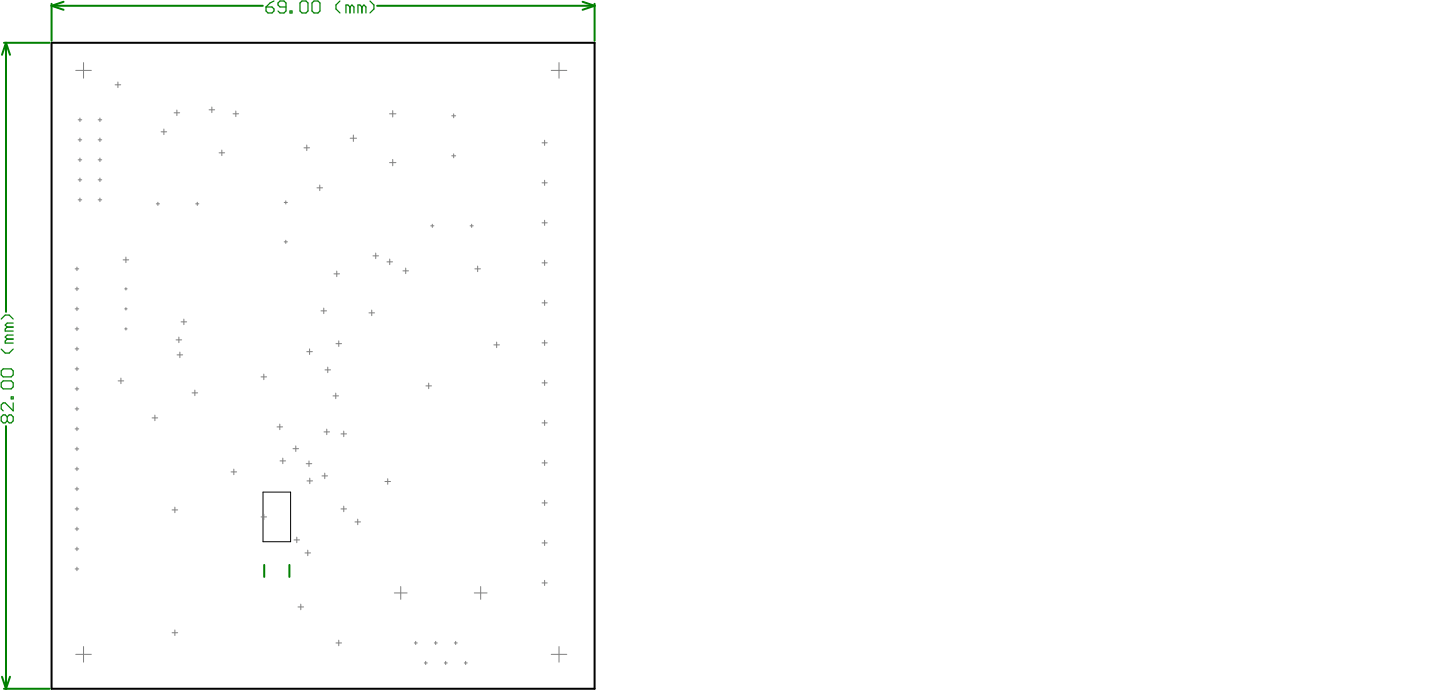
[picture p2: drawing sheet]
<svg xmlns="http://www.w3.org/2000/svg" width="616mm" height="292mm" viewBox="0 0 616 292" stroke-linecap="round" stroke-linejoin="round" font-family="sans-serif">
<path d="M111.3 208h11.7v21h-11.7z" fill="none" stroke="#000" stroke-width=".42"/>
<path d="M21.8 18.1h229.8v273.1h-229.8z" fill="none" stroke="#000" stroke-width=".85"/>
<g fill="none" stroke="#008000" stroke-width=".85">
<path d="M1.7 18.1h19.3M2.5 18.1l1.7 5.1M2.5 18.1l-1.7 5.1M2.5 18.1v113.7M21.8 1.6v15.6M21.8 2.4l5.1 1.7M21.8 2.4h89.4M26.9 .8l-5.1 1.6M159.6 2.4h92M246.5 .8l5.1 1.6M251.6 1.6v15.6M251.6 2.4l-5.1 1.7"/>
<path d="M2.5 180.1v111.1M111.8 238.8v5.1M122.4 238.8v5.1M.8 286.1l1.7 5.1M1.7 291.2h19.3M4.2 286.1l-1.7 5.1"/>
</g>
<g fill="none" stroke="#008000" stroke-width=".51">
<path d="M112.5 3h2.6l.8 .8v.8l-.8 .9h-1.7l-.9-.9zM115.9 .4l-1.7 .9-1.7 1.7M121 3h-2.5l-.9-.9v-.8l.9-.9h1.7l.8 .9v3.3l-.8 .9h-1.7l-.9-.9M122.7 4.6h.8v.9h-.8zM127.8 .4h1.7l.8 .9v3.3l-.8 .9h-1.7l-.9-.9v-3.3zM132.8 .4h1.7l.9 .9v3.3l-.9 .9h-1.7l-.8-.9v-3.3zM143.8 .4l-1.7 1.7v1.7l1.7 1.7M148.1 3l-.9-.9h-.8v3.4M148.1 3v2.5M148.1 3l.8-.9 .9 .9v2.5M153.1 3l-.8-.9h-.9v3.4M153.1 3v2.5"/>
<path d="M153.1 3l.9-.9 .8 .9v2.5M156.5 .4l1.7 1.7v1.7l-1.7 1.7M.5 134.9l1.7-1.7h1.7l1.7 1.7M3 138.3l-.8 .8v.9h3.4M3 138.3h2.6M5.6 136.6h-2.6l-.8 .8 .8 .9M.5 147.6l1.7 1.7h1.7l1.7-1.7M1.4 155.9h3.3l.9 .9v1.7l-.9 .8h-3.3l-.9-.8v-1.7zM3 143.3l-.8 .9v.8h3.4M3 143.3h2.6M5.6 141.6h-2.6l-.8 .9 .8 .8M1.4 161h3.3l.9 .9v1.6l-.9 .9h-3.3l-.9-.9v-1.6z"/>
<path d="M3 176.2l-.8-.8h-.8l-.9 .8v1.7l.9 .9h.8l.8-.9M3 176.2l.9-.8h.8l.9 .8v1.7l-.9 .9h-.8l-.9-.9M3 176.2v1.7M4.7 167.8h.9v.8h-.9zM5.6 170.3v3.4l-3.4-3.4h-.8l-.9 .9v1.6l.9 .9"/>
</g>
<g fill="none" stroke="#808080" stroke-width=".42">
<path d="M32 29.8h6.6M35.3 26.5v6.6M48.7 35.8h2.4M49.9 34.7v2.3M233.2 29.8h6.6M236.5 26.5v6.6M33.1 50.6h1.5M33.1 59.1h1.5M33.8 49.9v1.5M33.8 58.3v1.6M41.5 50.6h1.5M41.5 59.1h1.5"/>
<path d="M42.3 49.9v1.5M42.3 58.3v1.6M68.2 55.7h2.3M69.3 54.5v2.4M73.7 47.7h2.3M74.8 46.5v2.4M88.4 46.4h2.4M89.6 45.2v2.4M98.6 48.1h2.4M99.8 46.9v2.4M148.1 58.4h2.8M149.5 57.1v2.7"/>
<path d="M164.8 48.1h2.7M166.2 46.8v2.7M191.1 49h1.7M192 48.1v1.7M230.4 59.3v2.2M33.1 67.6h1.5M33.1 76h1.5M33.8 66.8v1.5M33.8 75.3v1.5M41.5 67.6h1.5M41.5 76h1.5M42.3 66.8v1.5"/>
<path d="M42.3 75.3v1.5M92.7 64.6h2.3M93.9 63.4v2.4M128.6 62.5h2.4M129.8 61.3v2.4M134.1 79.4h2.4M135.3 78.2v2.4M164.8 68.7h2.7M166.2 67.4v2.7M191.1 65.9h1.7M192 65v1.7M229.3 77.3h2.2"/>
<path d="M229.3 60.4h2.2M230.4 76.2v2.2M33.1 84.5h1.5M33.8 83.7v1.5M41.5 84.5h1.5M42.3 83.7v1.5M66.1 86.2h1.4M66.8 85.5v1.3M82.8 86.2h1.3M83.5 85.5v1.3M120.2 85.6h1.4M120.9 84.9v1.4"/>
<path d="M182.2 95.5h1.4M182.9 94.8v1.3M198.9 95.5h1.3M199.6 94.8v1.3M229.3 94.2h2.2M230.4 93.1v2.2M31.8 113.7h1.5M32.6 112.9v1.5M52.1 109.8h2.4M53.3 108.7v2.3M120.2 102.2h1.4M120.9 101.6v1.3"/>
<path d="M141.3 115.8h2.4M142.5 114.6v2.3M157.8 108.2h2.4M159 107v2.3M163.7 110.7h2.4M164.9 109.5v2.4M170.5 114.5h2.3M171.7 113.3v2.4M200.9 113.7h2.4M202.1 112.5v2.3M229.3 111.1h2.2M230.4 110v2.2"/>
<path d="M31.8 139h1.5M31.8 130.6h1.5M31.8 122.1h1.5M32.6 121.3v1.6M32.6 129.8v1.5M32.6 138.3v1.5M52.8 139h1M52.8 130.6h1M52.8 122.1h1M53.3 121.6v1M53.3 130.1v1M53.3 138.5v1"/>
<path d="M76.6 136.1h2.4M77.8 134.9v2.3M135.8 131.4h2.4M137 130.2v2.4M156.1 132.3h2.4M157.3 131.1v2.3M229.3 128h2.2M230.4 126.9v2.2M31.8 155.9h1.5M31.8 147.5h1.5M32.6 146.7v1.5M32.6 155.2v1.5"/>
<path d="M51.2 159.8v2.4M74.5 143.7h2.4M74.9 150h2.4M75.7 142.5v2.4M76.1 148.8v2.4M110.4 159.3h2.4M111.6 158.1v2.4M129.8 148.7h2.4M131 147.5v2.3M137.5 156.4h2.4M138.7 155.2v2.3M142.1 145.3h2.4"/>
<path d="M143.3 144.1v2.4M208.9 145.8h2.4M210.1 144.6v2.4M229.3 144.9h2.2M230.4 143.8v2.2M31.8 172.8h1.5M31.8 164.4h1.5M32.6 163.6v1.6M32.6 172.1v1.5M50 161h2.3M64.4 176.7h2.3M65.5 175.5v2.3"/>
<path d="M81.3 166.1h2.3M82.4 164.9v2.4M118.4 179.3v2.3M140.9 167.4h2.3M142.1 166.2v2.3M180.2 163.1h2.4M181.4 161.9v2.4M229.3 178.8h2.2M229.3 161.9h2.2M230.4 160.8v2.2M230.4 177.7v2.2M31.8 189.8h1.5"/>
<path d="M31.8 181.3h1.5M31.8 198.2h1.5M32.6 180.5v1.6M32.6 189v1.5M32.6 197.5v1.5M97.8 199.5h2.3M98.9 198.3v2.4M117.2 180.5h2.4M118.5 194.8h2.3M119.7 193.7v2.3M124 189.7h2.3M125.1 188.5v2.4"/>
<path d="M129.5 196h2.4M130.7 194.8v2.4M137.1 182.6h2.3M137.4 200v2.4M138.3 181.4v2.4M144.3 183.4h2.3M145.4 182.2v2.4M229.3 195.7h2.2M230.4 194.6v2.2M31.8 215.1h1.5M31.8 206.7h1.5M32.6 205.9v1.5"/>
<path d="M32.6 214.4v1.5M72.8 215.6h2.4M74 214.4v2.3M110.4 218.5h2.4M111.6 217.3v2.4M129.9 203.3h2.4M131.1 202.1v2.4M136.2 201.2h2.4M144.3 215.1h2.3M145.4 213.9v2.4M151.4 219.4v2.4M162.9 203.5h2.3"/>
<path d="M164 202.4v2.3M229.3 212.6h2.2M230.4 211.5v2.2M31.8 232h1.5M31.8 223.6h1.5M32.6 222.8v1.5M32.6 231.3v1.5M32.6 239.7v1.6M124.4 228.2h2.4M125.6 227.1v2.3M129 233.7h2.4M130.2 232.6v2.3"/>
<path d="M150.2 220.6h2.3M229.3 229.5h2.2M230.4 228.4v2.2M31.8 240.5h1.5M126.1 256.6h2.3M127.3 255.4v2.4M166.8 250.6h5.4M169.5 247.9v5.5M200.7 250.6h5.4M203.4 247.9v5.5M229.3 246.4h2.2M230.4 245.3v2.2"/>
<path d="M32 276.6h6.6M35.3 273.3v6.6M72.8 267.5h2.4M74 266.3v2.4M142.1 271.8h2.4M143.3 270.6v2.4M175.3 271.8h1.3M175.9 271.1v1.4M180.1 279.6v1.3M183.7 271.8h1.3M184.3 271.1v1.4M188.6 279.6v1.3"/>
<path d="M192.2 271.8h1.3M192.8 271.1v1.4M197 279.6v1.3M233.2 276.6h6.6M236.5 273.3v6.6M179.5 280.2h1.3M188 280.2h1.2M196.4 280.2h1.3"/>
</g>
</svg>
